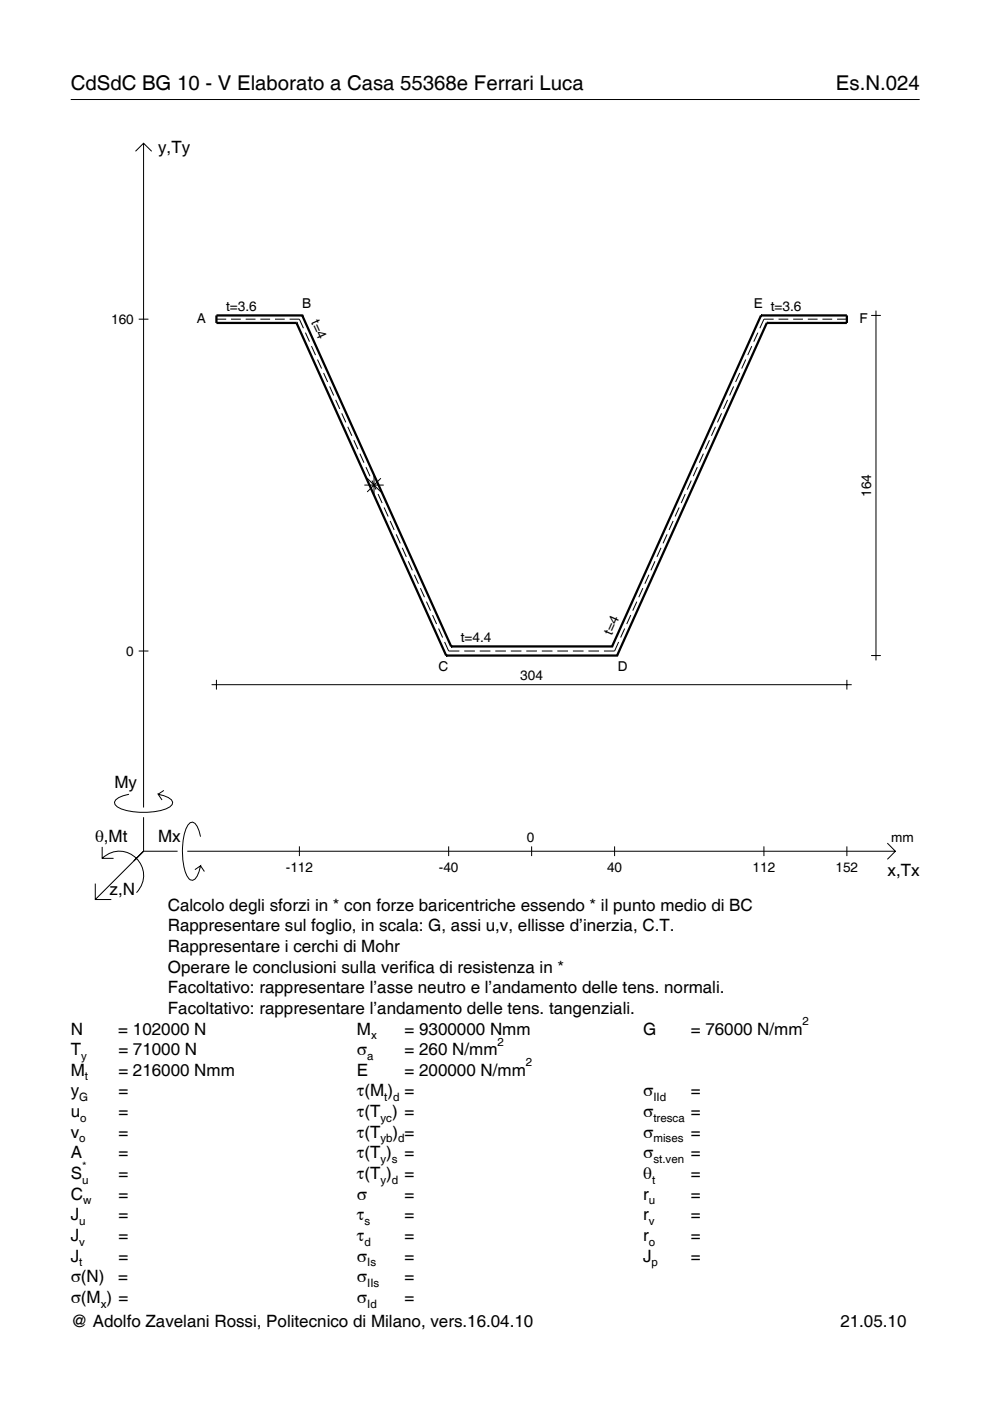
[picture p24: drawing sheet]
<svg xmlns="http://www.w3.org/2000/svg" width="210mm" height="297mm" viewBox="0 0 210 297" stroke-linecap="round" stroke-linejoin="round" font-family="sans-serif">
<defs><g id="words">
<g font-size="4.3">
<text x="15" y="19">CdSdC BG 10 - V Elaborato a Casa 55368e Ferrari Luca</text>
<text x="177.2" y="19">Es.N.024</text>
</g>
<g font-size="3.6">
<text x="33.5" y="32.4">y,Ty</text>
<text x="24.3" y="167.1">My</text>
<text x="20.1" y="178.4">θ,Mt</text>
<text x="33.5" y="178.4">Mx</text>
<text x="188.2" y="185.6">x,Tx</text>
<text x="23.2" y="189.7">z,N</text>
<text x="35.6" y="193.1">Calcolo degli sforzi in * con forze baricentriche essendo * il punto medio di BC</text>
<text x="35.6" y="197.5">Rappresentare sul foglio, in scala: G, assi u,v, ellisse d’inerzia, C.T.</text>
<text x="35.6" y="201.8">Rappresentare i cerchi di Mohr</text>
<text x="35.6" y="206.2">Operare le conclusioni sulla verifica di resistenza in *</text>
<text x="35.6" y="210.6">Facoltativo: rappresentare l’asse neutro e l’andamento delle tens. normali.</text>
<text x="35.6" y="215">Facoltativo: rappresentare l’andamento delle tens. tangenziali.</text>
<text x="15" y="219.3">N</text>
<text x="25.1" y="219.3">= 102000 N</text>
<text x="75.7" y="219.3">M</text>
<text x="85.8" y="219.3">= 9300000 Nmm</text>
<text x="136.4" y="219.3">G</text>
<text x="146.5" y="219.3">= 76000 N/mm</text>
<text x="15" y="223.7">T</text>
<text x="25.1" y="223.7">= 71000 N</text>
<text x="75.7" y="223.7">σ</text>
<text x="85.8" y="223.7">= 260 N/mm</text>
<text x="15" y="228.1">M</text>
<text x="15" y="232.5">y</text>
<text x="25.1" y="228.1">= 216000 Nmm</text>
<text x="25.1" y="232.5">=</text>
<text x="75.7" y="228.1">E</text>
<text x="75.7" y="232.5">τ(M ) =</text>
<text x="85.8" y="228.1">= 200000 N/mm</text>
<text x="136.4" y="232.5">σ</text>
<text x="146.5" y="232.5">=</text>
<text x="15" y="236.8">u</text>
<text x="25.1" y="236.8">=</text>
<text x="75.7" y="236.8">τ(T ) =</text>
<text x="136.4" y="236.8">σ</text>
<text x="146.5" y="236.8">=</text>
<text x="15" y="241.2">v</text>
<text x="15" y="245.6">A</text>
<text x="25.1" y="241.2">=</text>
<text x="25.1" y="245.6">=</text>
<text x="75.7" y="245.6">τ(T )</text>
<text x="75.7" y="241.2">τ(T</text>
<text x="83.3" y="241.2">) =</text>
<text x="85.8" y="245.6">=</text>
<text x="136.4" y="241.2">σ</text>
<text x="136.4" y="245.6">σ</text>
<text x="146.5" y="241.2">=</text>
<text x="146.5" y="245.6">=</text>
<text x="15" y="250">S</text>
<text x="25.1" y="250">=</text>
<text x="75.7" y="250">τ(T )</text>
<text x="85.8" y="250">=</text>
<text x="136.4" y="250">θ</text>
<text x="146.5" y="250">=</text>
<text x="15" y="254.3">C</text>
<text x="25.1" y="254.3">=</text>
<text x="75.7" y="254.3">σ</text>
<text x="85.8" y="254.3">=</text>
<text x="136.4" y="254.3">r</text>
<text x="146.5" y="254.3">=</text>
<text x="15" y="258.7">J</text>
<text x="15" y="263.1">J</text>
<text x="25.1" y="258.7">=</text>
<text x="25.1" y="263.1">=</text>
<text x="75.7" y="258.7">τ</text>
<text x="75.7" y="263.1">τ</text>
<text x="85.8" y="258.7">=</text>
<text x="85.8" y="263.1">=</text>
<text x="136.4" y="258.7">r</text>
<text x="136.4" y="263.1">r</text>
<text x="146.5" y="258.7">=</text>
<text x="146.5" y="263.1">=</text>
<text x="15" y="267.5">J</text>
<text x="25.1" y="267.5">=</text>
<text x="75.7" y="267.5">σ</text>
<text x="85.8" y="267.5">=</text>
<text x="136.4" y="267.5">J</text>
<text x="146.5" y="267.5">=</text>
<text x="15" y="271.8">σ(N)</text>
<text x="25.1" y="271.8">=</text>
<text x="75.7" y="271.8">σ</text>
<text x="85.8" y="271.8">=</text>
<text x="15" y="276.2">σ(M ) =</text>
<text x="15" y="281.4">@ Adolfo Zavelani Rossi, Politecnico di Milano, vers.16.04.10</text>
<text x="75.7" y="276.2">σ</text>
<text x="85.8" y="276.2">=</text>
<text x="178.2" y="281.4">21.05.10</text>
</g>
<g font-size="2.9">
<text x="47.9" y="65.8">t=3.6</text>
<text x="64.1" y="65.3">B</text>
<text x="159.8" y="65.3">E t=3.6</text>
<text x="23.6" y="68.7">160</text>
<text x="41.7" y="68.6">A</text>
<text x="65.9" y="68.3" transform="rotate(66 65.9 68.3)">t=4</text>
<text x="182.2" y="68.6">F</text>
<text x="184.7" y="105.3" transform="rotate(-90 184.7 105.3)">164</text>
<text x="97.7" y="136">t=4.4</text>
<text x="129.7" y="134.8" transform="rotate(-66 129.7 134.8)">t=4</text>
<text x="26.8" y="139">0</text>
<text x="93" y="142.3">C</text>
<text x="131" y="142.3">D</text>
<text x="110.3" y="144.1">304</text>
<text x="111.7" y="178.4">0</text>
<text x="189" y="178.4">mm</text>
<text x="60.6" y="184.9">-112</text>
<text x="93" y="184.9">-40</text>
<text x="128.7" y="184.9">40</text>
<text x="159.6" y="184.9">112</text>
<text x="177.2" y="184.9">152</text>
</g>
<g font-size="2.4">
<text x="78.7" y="220.3">x</text>
<text x="105.5" y="221.7">2</text>
<text x="170.2" y="217.3">2</text>
<text x="17.2" y="224.7">y</text>
<text x="77.9" y="224.7">a</text>
<text x="111.5" y="226.1">2</text>
<text x="16.8" y="233.5">G</text>
<text x="18" y="229.1">t</text>
<text x="81.5" y="233.5">t d</text>
<text x="138.5" y="233.5">IId</text>
<text x="17" y="237.8">o</text>
<text x="80.7" y="237.8">yc</text>
<text x="138.5" y="237.8">tresca</text>
<text x="16.8" y="242.2">o</text>
<text x="80.7" y="242.2">yb d</text>
<text x="138.5" y="242.2">mises</text>
<text x="17.4" y="251">u</text>
<text x="17.4" y="248">*</text>
<text x="80.7" y="246.6">y s</text>
<text x="80.7" y="251">y d</text>
<text x="138.2" y="251">t</text>
<text x="138.5" y="246.6">st.ven</text>
<text x="17.6" y="255.3">w</text>
<text x="137.6" y="255.3">u</text>
<text x="16.8" y="259.7">u</text>
<text x="77.3" y="259.7">s</text>
<text x="137.6" y="259.7">v</text>
<text x="16.8" y="264.1">v</text>
<text x="16.8" y="268.5">t</text>
<text x="77.3" y="264.1">d</text>
<text x="77.9" y="268.5">Is</text>
<text x="137.6" y="264.1">o</text>
<text x="138.2" y="268.5">p</text>
<text x="77.9" y="272.8">IIs</text>
<text x="21.4" y="277.2">x</text>
<text x="77.9" y="277.2">Id</text>
</g>
</g></defs>
<g fill="none" stroke="#000" stroke-width=".21">
<path d="M15 21.1h180M28.7 32.1l1.7-1.7 1.8 1.7M30.4 30.4v140.8M29.4 67.7h2.1M45.9 67.7h2.1M49 67.7h2.1M52.1 67.7h2.1M55.2 67.7h2.1M58.3 67.7h2.1M61.4 67.7h2.1l.8 1.9M64.8 70.5l.8 1.9M66 73.4l.9 1.9"/>
<path d="M67.3 76.2l.9 1.9M68.6 79.1l.9 1.9M156.8 79.1l-.8 1.9M158.1 76.2l-.8 1.9M159.4 73.4l-.9 1.9M160.7 70.5l-.9 1.9M164 67.7h-2l-.9 1.9M165.1 67.7h2M168.2 67.7h2M171.3 67.7h2M174.4 67.7h2M177.5 67.7h2.1"/>
<path d="M184.7 66.9h2.1M185.7 65.8v74.2M69.9 81.9l.8 1.9M71.2 84.8l.8 1.9M72.5 87.6l.8 1.9M73.7 90.5l.9 1.9M75 93.3l.9 1.9M76.3 96.2l.9 1.9M77.6 99l.8 2M147.8 99l-.8 2M149.1 96.2l-.8 1.9M150.4 93.3l-.8 1.9"/>
<path d="M151.7 90.5l-.9 1.9M153 87.6l-.9 1.9M154.3 84.8l-.9 1.9M155.5 81.9l-.8 1.9M77.2 102.8h4.2M77.8 101.4l3 2.9M78.9 101.9l.8 1.9M79.3 100.8v4.1M80.2 104.7l.8 2M80.8 101.4l-3 2.9M81.4 107.6l.9 1.9M82.7 110.4l.9 2"/>
<path d="M84 113.3l.9 1.9M85.3 116.1l.8 2M86.6 119l.8 1.9M138.9 119l-.9 1.9M140.1 116.1l-.8 2M141.4 113.3l-.8 1.9M142.7 110.4l-.8 2M144 107.6l-.9 1.9M145.3 104.7l-.9 2M146.6 101.9l-.9 1.9M29.4 138h2.1M87.9 121.9l.8 1.9"/>
<path d="M89.1 124.7l.9 1.9M90.4 127.6l.9 1.9M91.7 130.4l.9 1.9M93 133.3l.8 1.9M94.3 136.1l.8 1.9h2.3M98.4 138h2.3M101.7 138h2.3M105 138h2.3M108.3 138h2.3M111.6 138h2.2M114.9 138h2.2M118.2 138h2.2"/>
<path d="M121.5 138h2.2M124.8 138h2.2M131.2 136.1l-.9 1.9h-2.3M132.4 133.3l-.8 1.9M133.7 130.4l-.8 1.9M135 127.6l-.8 1.9M136.3 124.7l-.9 1.9M137.6 121.9l-.9 1.9M184.7 139h2.1M44.9 145.2h135.7M45.9 144.1v2.1M179.6 144.1v2.1"/>
<path d="M21.7 179.6v2.4h2.4M27.3 168.4a3.6 3.6 0 0 0-3 1.7l.1 .5a5.6 5.6 0 0 0 3.8 1.5 13.4 13.4 0 0 0 7.8-1l.5-.5 .1-.5a3.6 3.6 0 0 0-3.1-1.7l.8 1.2M30.4 173.3v7.2M34.7 167.6l-1.2 .8M42.5 177.4a3.6 3.6 0 0 0-1.7-3.1l-.5 .1a5.7 5.7 0 0 0-1.5 3.8 13.9 13.9 0 0 0 1.1 7.9l.4 .4 .5 .1a3.6 3.6 0 0 0 1.7-3l-1.2 .8M63.5 179.4v2.1M95.1 179.4v2.1M112.7 179.4v2.1M130.3 179.4v2.1M162 179.4v2.1M179.6 179.4v2.1M188.1 178.8l1.7 1.7-1.7 1.7"/>
<path d="M20.2 187.3v3.4h3.4M21.7 182a5.1 5.1 0 0 1 7.2 0 5.1 5.1 0 0 1 0 7.3M30.4 180.5l-10.2 10.2M30.4 180.5h7.2M39.7 180.5h150.1M42.5 183.6l.8 1.2"/>
</g>
<g fill="none" stroke="#000" stroke-width=".48">
<path d="M62.9 68.5h.1M62.9 68.5l31.7 70.5M64.1 66.9h.1M64.1 66.9h-18.2v1.6h17M64.1 66.9l31.6 70.2M161.4 66.9h.1M161.4 66.9h18.2v1.6h-17M161.4 66.9l-31.6 70.2M162.6 68.5h.1M162.6 68.5l-31.8 70.5M94.6 139h.1M94.6 139h36.2"/>
<path d="M95.7 137.1h.1M95.7 137.1h34.1M129.8 137.1h.1M130.8 139h.1"/>
</g>
<use href="#words"/>
</svg>
